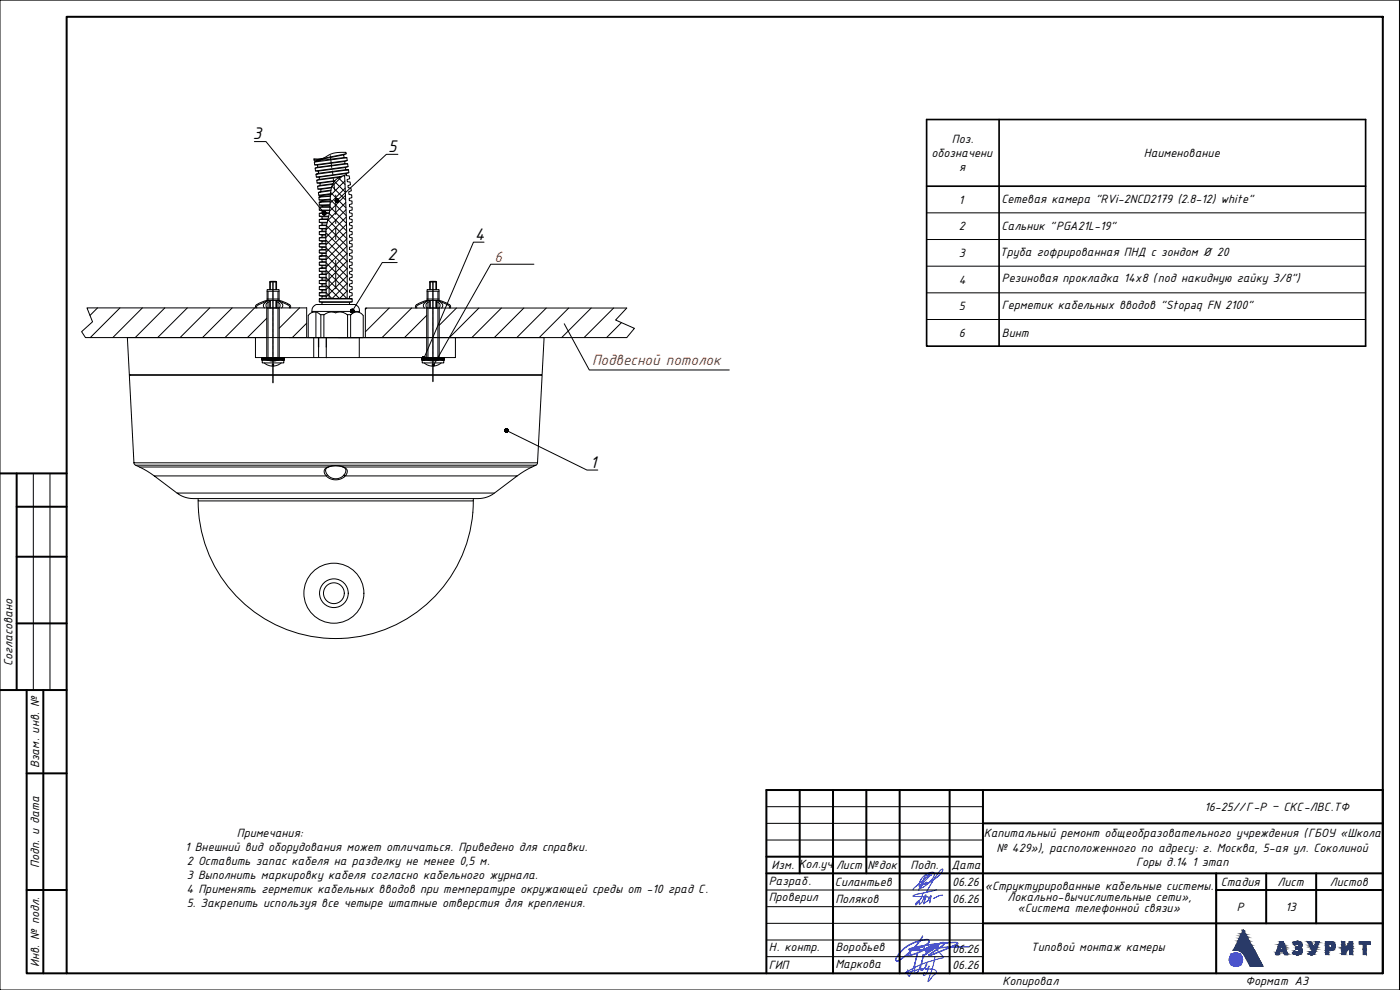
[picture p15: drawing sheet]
<svg xmlns="http://www.w3.org/2000/svg" width="420mm" height="297mm" viewBox="0 0 420 297" stroke-linecap="round" stroke-linejoin="round" font-family="sans-serif">
<defs><g id="words">
<g font-size="5.4">
<text x="75.9" y="41.8">3</text>
<text x="116.5" y="45.6">5</text>
<text x="142.5" y="72">4</text>
<text x="116.3" y="78.1">2</text>
<text x="177.1" y="140.3">1</text>
</g>
<g font-size="4.8" fill="#b82d00">
<text x="148.4" y="78.6">6</text>
<text x="177.7" y="109.4">Подвесной потолок</text>
</g>
<g font-size="3.9">
<text x="279.5" y="47.1">обозначени</text>
<text x="285.7" y="42.9">Поз.</text>
<text x="343.3" y="47.1">Наименование</text>
<text x="287.8" y="51.3">я</text>
<text x="287.8" y="61.1">1</text>
<text x="300.5" y="60.9">Сетевая камера &quot;RVi-2NCD2179 (2.8-12) white&quot;</text>
<text x="287.8" y="69.1">2</text>
<text x="300.5" y="69.1">Сальник &quot;PGA21L-19&quot;</text>
<text x="287.8" y="77.1">3</text>
<text x="300.1" y="76.7">Труба гофрированная ПНД с зондом Ø 20</text>
<text x="287.8" y="85.1">4</text>
<text x="300.7" y="84.7">Резиновая прокладка 14х8 (под накидную гайку 3/8&quot;)</text>
<text x="287.8" y="93.1">5</text>
<text x="300.7" y="92.7">Герметик кабельных вводов &quot;Stopaq FN 2100&quot;</text>
<text x="287.8" y="101.1">6</text>
<text x="300.7" y="101.1">Винт</text>
<text x="3.7" y="199.9" transform="rotate(-90 3.7 199.9)">Согласовано</text>
<text x="11.7" y="230.5" transform="rotate(-90 11.7 230.5)">Взам. инв. №</text>
<text x="361.5" y="243.3">16-25//Г-Р – СКС-ЛВС.ТФ</text>
<text x="71.1" y="251.3">Примечания:</text>
<text x="295.2" y="251.2">Капитальный ремонт общеобразовательного учреждения (ГБОУ «Школа</text>
<text x="55.6" y="255.4">1 Внешний вид оборудования может отличаться. Приведено для справки.</text>
<text x="299" y="255.7">№ 429»), расположенного по адресу: г. Москва, 5-ая ул. Соколиной</text>
<text x="11.7" y="260.4" transform="rotate(-90 11.7 260.4)">Подп. и дата</text>
<text x="56.1" y="259.6">2 Оставить запас кабеля на разделку не менее 0,5 м.</text>
<text x="56.1" y="263.8">3 Выполнить маркировку кабеля согласно кабельного журнала.</text>
<text x="231.6" y="260.8">Изм. Кол.уч</text>
<text x="250.9" y="260.8">Лист</text>
<text x="260.4" y="260.8">№док</text>
<text x="273.3" y="260.8">Подп.</text>
<text x="285.5" y="260.6">Дата</text>
<text x="340.9" y="259.8">Горы д.14 1 этап</text>
<text x="55.9" y="267.9">4 Применять герметик кабельных вводов при температуре окружающей среды от -10 град С.</text>
<text x="230.7" y="265.4">Разраб.</text>
<text x="250.6" y="265.8">Силантьев</text>
<text x="285.8" y="265.8">06.26</text>
<text x="295.5" y="267.1">«Структурированные кабельные системы.</text>
<text x="366.4" y="265.8">Стадия</text>
<text x="383.4" y="265.8">Лист</text>
<text x="399.1" y="265.8">Листов</text>
<text x="56.1" y="272.1">5. Закрепить используя все четыре штатные отверстия для крепления.</text>
<text x="230.7" y="270.4">Проверил</text>
<text x="250.7" y="270.8">Поляков</text>
<text x="285.8" y="270.8">06.26</text>
<text x="302.3" y="270.4">Локально-вычислительные сети»,</text>
<text x="305.3" y="273.7">«Система телефонной связи»</text>
<text x="371.2" y="273.3">Р</text>
<text x="385.8" y="273.3">13</text>
<text x="230.7" y="285.4">Н. контр.</text>
<text x="250.7" y="285.4">Воробьев</text>
<text x="285.8" y="285.8">06.26</text>
<text x="309.4" y="285.4">Типовой монтаж камеры</text>
<text x="11.7" y="290.1" transform="rotate(-90 11.7 290.1)">Инв. № подл.</text>
<text x="230.7" y="290.8">ГИП</text>
<text x="250.7" y="290.4">Маркова</text>
<text x="285.8" y="290.9">06.26</text>
<text x="300.9" y="295.4">Копировал</text>
<text x="373.8" y="295.4">Формат А3</text>
</g>
</g></defs>
<g fill="none" stroke="#000" stroke-width=".3">
<path d="M94.3 48.6l.1 .9h.9M94.8 52.3l.1 .8 .9 .1M95.3 49.5l8.1-1.1 .1 .7-8.1 1.1zM95.4 50.2l-.8 .2M95.5 57.8l.2 .8h.8M95.7 59.1l.1 .9 .8 .1M95.8 53.8l-.7 .3M96.1 55.6l-.8 .3M99.1 60l-2.5 .1v.4l2.5-.1M99.1 59.9l4.8 4.8M99.1 59.8l-3.3 .2M99.1 46.7l.5 3.6"/>
<path d="M99.1 58.9l-3.4 .2 .8-.2M99.2 58.3l-2.7 .3v.3l2.6-.2M99.2 58.1l-3.5 .5M99.2 57.8l4.6 4.6M99.3 57.2l-3.8 .6 .8-.3M99.5 56.4l-3.3 .4 .1 .7 3-.4M99.5 56.2l-4.1 .5M99.6 55.9l4.1 4.1M99.8 51.3l.1 1M99.8 55.3l-4.5 .6 .1 .8 .8 .1M99.9 55.1l-3.8 .5-.1-.6 4.4-.6 3.3 3.3M100 53.5l.4 3.6"/>
<path d="M100.5 54.2l-5.3 .7M100.8 58.6v1M101.6 53.4l2 1.9M102 53.2l-6.9 .9 .1 .8 .8 .1M102.5 52.9l-6.7 .9v-.6l8.1-1.1 .1 .3a5.2 5.2 0 0 0-4.6 4.1l-.2 1.9a34.6 34.6 0 0 1-1.3 10.2v20.9M102.7 52.8l-3.1 3.2M103.1 46.4l.8-.3-.1-.4a9.3 9.3 0 0 0-6.8 1.8l-2.8 .2 .1 .4h.8l8-1.7 .2 .9-8.2 1v-.2M103.1 52.7l.3 .3M103.3 47.3h.8l-9.8 1.3 .8-.3M103.4 52.6l.6 14.8 .2 22.1M103.5 54.3l-4.3 4.3M103.5 49.1h.8"/>
<path d="M103.6 56.4l-4.5 4.6M103.7 50.3l.8-.3-.2-.9-9.7 1.3 .1 .9 9-1 .1 .6-8.2 1.1-.1-.7M103.7 58.6l-4.8 4.8M103.8 50.9l.8 .1-9.8 1.3 .8-.3M103.9 46.1l-9.6 2M104 52.4v.3l.8 .1 .1 .8-.7 .3v.6l.9 .1 .1 .8-.8 .3 .1 .7h.8l.1 .9-.7 .2v.8l.8 .1 .1 .9-.8 .2v.7l.8 .1 .1 .9-.8 .1v.7l.8 .2v.8l-.8 .2v.6l.8 .2v.9l-.8 .1v.7l.8 .1v.9l-.8 .2v.6l.8 .2v.8l-.8 .2v.7l.8 .1v.9l-.8 .1v.7l.8 .1v.9l-.8 .2v.6l.8 .2v.9l-.8 .1v.7l.8 .1v.9l-.8 .1v.7l.8 .2v.8l-.8 .2v.6l.8 .2v.9l-.8 .1v.7l.8 .1v.9l-.8 .1v.7l.8 .2v.8l-.8 .2v.6l.8 .2v.9l-.8 .1v.7l.8 .1v.9l-.8 .1v.7l.8 .2v.8l-.8 .2v.6l.8 .2h-9.9l9.1-.2M104.1 47.3l.1 .9-.8 .2M104.2 48.2l-9.8 1.3M104.5 50l-9.8 1.3M104.6 51l.1 .8-.8 .3M104.7 51.8l-9.8 1.3M95.8 60.7v.8l.8 .1"/>
<path d="M95.8 73.2v.9l.8 .1M95.8 76.9v.8l.8 .2M95.8 72.2h2.1M95.8 70.4h2M95.8 68.5h2.1M95.8 66.7h2.4M95.8 64.9h2.8M95.8 63h3.2M95.8 75.9h2.1M95.8 74.1h2M95.8 79.6h2.1M95.8 77.7h2"/>
<path d="M96.6 60.5l-.8 .2 3.3-.2M96.6 66.9l-.8-.2v-.8h2.6l5.7 5.7M96.6 73l-.8 .2h2.1M96.6 76.7l-.8 .2h2.1M96.6 71.2l-.8 .2M96.6 69.4l-.8 .1M96.6 67.5l-.8 .2M96.6 65.7l-.8 .2M96.6 63.8l-.8 .2M96.6 62l-.8 .2M96.6 74.9l-.8 .1M96.6 78.5l-.8 .2"/>
<path d="M97.8 74.2h-1.2v.7h1.2M97.8 77.9h-1.2v.6h1.2M97.8 69.8l6.4 6.4M97.9 71.4h-2.1v.8l.8 .2M97.9 69.5h-2.1v.9l.8 .1M97.9 75h-2.1v.9l.8 .1M97.9 78.7h-2.1v.9l.8 .1M97.9 72.4h-1.3v.6h1.3M97.9 76h-1.3v.7h1.3M97.9 79.7h-1.3v.7h1.3M97.9 72.1l6.3 6.3M97.9 74.4l6.3 6.3"/>
<path d="M97.9 68.7h-1.3v.7h1.3M97.9 76.6l6.3 6.3M97.9 78.9l6.3 6.3M98 67.7l6.1 6.2-6.2 6.2M98 67.7h-2.2v.8l.8 .2M98.1 66.9h-1.5v.6h1.4M98.6 65h-2v.7h1.8M98.8 64.1l5.2 5.2M98.8 64h-3v.9l.8 .1M98.9 63.2h-2.3v.6h2.3M99 62.2h-3.2v.8l.8 .2M99 61.6l-2.4 .1v.3h2.4l5 5"/>
<path d="M99.1 61.4l-3.3 .1M100.8 60.8v3.6M100.8 66v1.1M100.8 68.2v3.6M100.8 78.1v8.5M103.8 60.8l-5.5 5.5M103.8 62.9l-5.9 6M103.9 65.1l-6.1 6.1h-1.2v-.7h1.2M104 67.3l-6.1 6.1M104 69.5l-6.1 6.1M104.1 71.7l-6.2 6.2M104.2 76.1l-6.3 6.2"/>
<path d="M104.2 78.3l-6.3 6.3M160.2 79.3h-12.9l-17.2 30.3M29.3 92.4l-2.3 2.2M36 92.4l-8.9 8.9M42.7 92.4l-8.9 8.9M49.5 92.4l-8.9 8.9M56.2 92.4l-8.9 8.9M63 92.4l-9 8.9M69.7 92.4l-8.9 8.9M76.4 92.4l-8.9 8.9M80.1 95.5l-5.8 5.8M80.1 92.4v14.9"/>
<path d="M80.2 90.1l-.6 .2a5.5 5.5 0 0 0-2.9 1.5l.1 .6M80.2 86.9h3.6v3.2h-3.6zM80.2 89.7h3.6M80.2 87.4h3.6M80.2 92.4h3.5M80.4 87.4v19.9M80.5 90.1l-3.2 1.5-.3 .4 .1 .4M80.7 90.1a1.74 1.74 0 0 0-1.5 2.1l.2 .2M80.9 90.5a1.13 1.13 0 0 0-1 .7 1.13 1.13 0 0 0 .3 1.2M81 84.6v2.3M81 90.1v2.3M81.1 84.4h1.7l.2 .2h-2z"/>
<path d="M81.1 84.6v2.3M81.1 90.1v2.3M81.9 84.4v30.5M82.8 84.6v2.3M82.8 90.1v2.3M83 90.5a1.13 1.13 0 0 1 1 .7 1.13 1.13 0 0 1-.3 1.2M83 84.6v2.3M83 90.1v2.3M83.3 90.1a1.71 1.71 0 0 1 1.4 2.1l-.2 .2M83.4 87.4v19.9M83.5 90.1l3.1 1.5 .3 .4-.1 .4M83.7 90.1l.6 .2a5.5 5.5 0 0 1 2.9 1.5l-.1 .6"/>
<path d="M83.8 92.4v14.9M89.9 92.4l-6.1 6.1M92 92.4h-65.9l1.7 4.2-3.3 2.9 1.2 1.8h54.4M92 97l-4.2 4.3M92 92.3v8.9M93.6 93.4h14.3M93.7 93.7a1.91 1.91 0 0 1 1.3-2.3h11.5a1.91 1.91 0 0 1 1.3 2.3M94.8 93.8v7.5M95.8 80.5v.9l.8 .1M95.8 84.2v.9l.8 .1M95.8 87.9v.8l.8 .2M95.8 89.7v.9l.8 .1"/>
<path d="M95.8 83.2h2.1M95.8 81.4h2M95.8 86.9h2.1M95.8 85.1h2M95.8 88.7h2M95.8 90.6h9.9M96.3 94.4v6.9M96.6 80.4l-.8 .1h2.1M96.6 84l-.8 .2h2.1M96.6 87.7l-.8 .2h2.1M96.6 82.2l-.8 .2M96.6 85.9l-.8 .1"/>
<path d="M97.2 94.4v6.9M97.8 81.5h-1.2v.7h1.2M97.8 85.2h-1.2v.7h1.2M97.8 88.9h-1.2v.6h1.3M97.9 82.4h-2.1v.8l.8 .2M97.9 86h-2.1v.9l.8 .1M97.9 87h-1.3v.7h1.3M97.9 84h-1.3v-.6h1.3l6.2 6.1M97.9 81.1l6.3 6.3M97.9 85.6l3.9 3.9M97.9 87.9l1.7 1.6M98.8 82v7.5"/>
<path d="M104.2 87.3l-2.3 2.2M104.2 80.5l-6.3 6.3M104.2 82.8l-6.3 6.3M104.2 85l-4.5 4.5M104.3 94.4v6.9M104.9 90.7v.7M105.2 94.4v6.9M105.4 94.4a2.29 2.29 0 0 1 3.6 .3v6.6h-16.5v-6.6a2.27 2.27 0 0 1 3.6-.3h1.2l1.1-.6 1.2-.2a2.86 2.86 0 0 0 2.3 0l1.2 .2 1 .6h1.3M105.7 89.7v.9l-.8 .1h-8.3v.7h1.2M110 92.4l-.4 .4M116.8 92.4l-7.2 7.2M123.5 92.4l-8.8 8.9"/>
<path d="M128.1 94.6l-6.7 6.7M128.1 92.4v14.9M128.2 90.1l-.6 .2a5.5 5.5 0 0 0-2.9 1.5l.1 .6M128.2 86.9h3.6v3.2h-3.6zM128.2 89.7h3.6M128.2 87.4h3.6M128.2 92.4h3.5M128.4 87.4v19.9M128.5 90.1l-3.2 1.5-.3 .4 .1 .4M128.7 90.1a1.74 1.74 0 0 0-1.5 2.1l.2 .2M128.9 90.5a1.13 1.13 0 0 0-1 .7 1.13 1.13 0 0 0 .3 1.2M129 84.6v2.3"/>
<path d="M129 90.1v2.3M129.1 84.4h1.7l.2 .2h-2zM129.1 84.6v2.3M129.1 90.1v2.3M129.9 84.4v30.1M130.8 84.6v2.3M130.8 90.1v2.3M131 90.5a1.13 1.13 0 0 1 1 .7 1.13 1.13 0 0 1-.3 1.2M131 84.6v2.3M131 90.1v2.3M131.3 90.1a1.71 1.71 0 0 1 1.4 2.1l-.2 .2M131.4 87.4v19.9"/>
<path d="M131.5 90.1l3.1 1.5 .3 .4-.1 .4M131.8 90.1l.5 .2a5.5 5.5 0 0 1 2.9 1.5l-.1 .6M131.8 92.4v14.9M137 92.4l-5.2 5.2M143.7 92.4l-8.8 8.9M150.5 92.4l-8.9 8.9M157.2 92.4l-8.9 8.9M163.9 92.4l-8.8 8.9M169.3 97.1l7.6 13.9h42M170.7 92.4l-8.9 8.9M177.4 92.4l-8.8 8.9M184.2 92.4l-8.9 8.9"/>
<path d="M186.5 96.8l-4.5 4.5M38.2 101.3h125.1l-.6 11.1h-123.9zM38.8 112.6h123.9l-1.4 26.3h-121.1zM39.1 112.4v.2M76.7 101.3v6h60v-6M78.5 107.3h6.8v.7h-6.8zM78.7 108h6.5v.9h-6.5zM79.3 108.9a3.9 3.9 0 0 0 5.1 0M80.2 107.3h3.5M81.7 109.8v-.5h.4v.5M84.7 107.3a4.2 4.2 0 0 1-4.7 .7l-.8-.7M94.2 101.3v6"/>
<path d="M95.6 104.1v3.2M97.9 104.1v3.2M107.8 101.3v6M109.6 101.3v-8.9h78.5l-3.4 3.6 5.7 2.5-2.3 2.8h-104.3M126.5 107.3h6.9v.7h-6.9zM126.7 108h6.5v.9h-6.5zM127.3 108.9a3.9 3.9 0 0 0 5.1 0M128.2 107.3h3.5M129.7 109.8v-.5h.4v.5M132.7 107.3a4.2 4.2 0 0 1-4.7 .7l-.8-.7M162.5 112.4v.2M40.2 138.9l.5 .7h120.1l-1.1 .5h-56.8l-2.4-.3-1.8 .3-.9 .7a1.83 1.83 0 0 0 .8 2.1l1.1 .6 1.1 .1 1.4-.3 1.1-.8 .3 .3-.9 .7-1.2 .4h-1.2l-1.2-.3a2.79 2.79 0 0 1-1.8-2.4l.4-.7 .9-.4"/>
<path d="M40.7 139.6l1.2 .5h56.5a5.6 5.6 0 0 1 5.7 .8l.1 .8-.6 1.1h51.6l-6.8 5.1h-95.3l2.4 1.3 2.6 .4h85.3l2.8-.5 2.2-1.2M161.3 138.9l-.5 .7M41.9 140.1l4.4 2.7M59.5 149.6v.7h82.6v-.7M59.5 150.3a41.3 41.3 0 0 0 41.3 41.3 41.3 41.3 0 0 0 41.3-41.3M98.3 142.5l-.4 .3h-51.6l6.8 5.1M102.9 140.1l.7 .4 .2 .5-.5 1.5M159.7 140.1l-4.5 2.7"/>
<circle cx="100.2" cy="178" r="4.3"/>
<circle cx="100.2" cy="178" r="3.1"/>
</g>
<path d="M95.6 101.3v2.8M97.9 101.3v2.8" fill="none" stroke="#000" stroke-width=".4"/>
<g fill="#000" stroke="#000" stroke-width=".3">
<path d="M78.5 107.3l6.8 .7v-.7zM78.5 107.3l6.8 .7h-6.8z"/>
<path d="M126.5 107.3l6.9 .7v-.7zM126.5 107.3l6.9 .7h-6.9z"/>
</g>
<!-- layer: 0 -->
<g fill="none" stroke="#000" stroke-width=".3">
<path d="M0 0h420v297h-420zM76.3 42.5h3.5l17.2 21.1M119.4 46.3h-3.5l-14.4 13.5M119.2 78.8h-4.5l-8.7 14.1M145.3 72.7h-3.2l-14.7 34.4M152.4 129.4l23.7 11.6h3.3M10 142v65M15 142v65M230 252h65M230 247h65M230 242h65M230 267h65"/>
<path d="M230 272h65M230 277h65M230 282h65M230 287h65"/>
<circle cx="100.2" cy="178" r="9"/>
</g>
<g fill="#000" stroke="#000" stroke-width=".3">
<path d="M97.3 64l.3 .3zM100.7 60.5l.4-.3zM105.7 93.3l-.2 .4zM127.2 107.6l-.2 .4zM151.6 128.9l.4 .3z"/>
<path d="M100.7 60l.4 .2zM100.7 60l.4 .2zM100.6 60.1l.5 .1z"/>
<path d="M100.7 59.9l.4 .3zM100.7 59.9l.4 .3zM100.7 60l.4 .2z"/>
<path d="M100.8 59.8l.3 .4zM100.8 59.8l.3 .4zM100.7 59.9l.4 .3z"/>
<path d="M100.8 59.8l.3 .4zM100.8 59.8l.3 .4zM100.8 59.8l.3 .4z"/>
<path d="M100.9 59.7l.2 .5zM100.9 59.7l.2 .5zM100.9 59.7l.2 .5z"/>
<path d="M101 59.7l.1 .5zM101 59.7l.1 .5zM101 59.7l.1 .5z"/>
<path d="M101.1 59.7v.5zM101.1 59.7v.5zM101.1 59.7v.5z"/>
<path d="M101.2 59.7l-.1 .5zM101.2 59.7l-.1 .5zM101.2 59.7l-.1 .5z"/>
<path d="M101.3 59.7l-.2 .5zM101.3 59.7l-.2 .5zM101.3 59.7l-.2 .5z"/>
<path d="M101.4 59.8l-.3 .4zM101.4 59.8l-.3 .4zM101.4 59.7l-.3 .5z"/>
<path d="M101.1 60.2l.4-.3zM101.1 60.2l.4-.3zM101.5 59.8l-.4 .4z"/>
<path d="M101.1 60.2l.5-.2zM101.1 60.2l.5-.3zM101.1 60.2l.4-.3z"/>
<path d="M96.8 64h.5zM96.8 64h.5zM96.8 64h.5z"/>
<path d="M96.8 63.9l.5 .1zM96.8 63.9l.5 .1zM96.8 63.9l.5 .1z"/>
<path d="M96.8 64.1l.5-.1zM96.8 64.1l.5-.1zM96.9 64.1l.4-.1z"/>
<path d="M96.9 63.8l.4 .2zM96.8 63.8l.5 .2zM96.8 63.8l.5 .2z"/>
<path d="M96.9 64.2l.4-.2zM96.9 64.2l.4-.2zM96.9 64.2l.4-.2z"/>
<path d="M96.9 63.7l.4 .3zM96.9 63.7l.4 .3zM96.9 63.7l.4 .3z"/>
<path d="M96.9 64.3l.4-.3zM97 64.3l.3-.3zM97.3 64l-.3 .3z"/>
<path d="M97 63.6l.3 .4zM96.9 63.6l.4 .4zM96.9 63.6l.4 .4z"/>
<path d="M97.3 64l-.3 .3zM97.3 64l-.3 .4zM97.3 64l-.2 .4z"/>
<path d="M97 63.5l.3 .5zM97 63.6l.3 .4zM97 63.6l.3 .4z"/>
<path d="M97.3 64l-.2 .4zM97.3 64l-.2 .4zM97.3 64l-.1 .4z"/>
<path d="M97.1 63.5l.2 .5zM97.1 63.5l.2 .5zM97.1 63.5l.2 .5z"/>
<path d="M97.3 64l-.1 .4zM97.3 64l-.1 .4zM97.3 64v.5z"/>
<path d="M97.2 63.5l.1 .5zM97.2 63.5l.1 .5zM97.2 63.5l.1 .5z"/>
<path d="M97.3 64v.5zM97.3 64l.1 .5zM97.3 64l.1 .5z"/>
<path d="M97.3 63.5v.5zM97.3 63.5v.5zM97.3 63.5v.5z"/>
<path d="M97.3 64l.1 .4zM97.3 64l.1 .4zM97.3 64l.2 .4z"/>
<path d="M97.4 63.5l-.1 .5zM97.4 63.5l-.1 .5zM97.4 63.5l-.1 .5z"/>
<path d="M97.3 64l.2 .4zM97.3 64l.3 .4zM97.3 64l.3 .4z"/>
<path d="M97.5 63.5l-.2 .5zM97.5 63.5l-.2 .5zM97.5 63.5l-.2 .5z"/>
<path d="M97.3 64l.3 .3zM97.3 64l.4 .3zM97.3 64l.4 .3z"/>
<path d="M97.6 63.6l-.3 .4zM97.6 63.5l-.3 .5zM97.6 63.5l-.3 .5z"/>
<path d="M97.3 64l.4 .3zM97.3 64l.4 .2zM97.3 64l.5 .2z"/>
<path d="M97.3 64l.4-.4zM97.3 64l.4-.4zM97.7 63.6l-.4 .4z"/>
<path d="M97.3 64l.5 .1zM97.3 64l.5 .1zM97.3 64l.5 .1z"/>
<path d="M97.3 64l.5-.2zM97.3 64l.4-.3zM97.3 64l.4-.3z"/>
<path d="M97.3 64l.5 .1zM97.3 64h.5zM97.3 64h.5z"/>
<path d="M97.3 64l.5-.2zM97.3 64l.5-.2zM97.3 64l.5-.2z"/>
<path d="M97.3 64l.5-.1zM97.3 64l.5-.1zM97.3 64l.5-.1z"/>
<path d="M100.6 60.2h.5zM100.6 60.2h.5zM100.6 60.3l.5-.1z"/>
<path d="M100.6 60.1l.5 .1zM100.6 60.1l.5 .1zM100.6 60.2h.5z"/>
<path d="M100.6 60.3l.5-.1zM100.7 60.3l.4-.1zM100.7 60.4l.4-.2z"/>
<path d="M100.7 60.4l.4-.2zM100.7 60.4l.4-.2zM100.7 60.5l.4-.3z"/>
<path d="M100.8 60.5l.3-.3zM101.1 60.2l-.3 .3zM101.1 60.2l-.3 .4z"/>
<path d="M101.1 60.2l-.3 .4zM101.1 60.2l-.2 .4zM101.1 60.2l-.2 .4z"/>
<path d="M101.1 60.2l-.1 .4zM101.1 60.2l-.1 .4zM101.1 60.2l-.1 .5z"/>
<path d="M101.1 60.2v.5zM101.1 60.2v.5zM101.1 60.2v.5z"/>
<path d="M101.1 60.2l.1 .5zM101.1 60.2l.1 .5zM101.1 60.2l.2 .5z"/>
<path d="M101.1 60.2l.2 .4zM101.1 60.2l.2 .4zM101.1 60.2l.2 .4z"/>
<path d="M101.1 60.2l.3 .4zM101.1 60.2l.3 .4zM101.1 60.2l.3 .4z"/>
<path d="M101.1 60.2l.3 .4zM101.1 60.2l.4 .3zM101.1 60.2l.4 .3z"/>
<path d="M101.1 60.2l.4 .3zM101.1 60.2l.4 .3zM101.1 60.2l.5 .2z"/>
<path d="M101.1 60.2l.5 .2zM101.1 60.2l.5 .1zM101.1 60.2l.5 .1z"/>
<path d="M101.1 60.2l.5 .1zM101.1 60.2h.5zM101.1 60.2h.5z"/>
<path d="M101.1 60.2l.5-.2zM101.1 60.2l.5-.2zM101.1 60.2l.5-.2z"/>
<path d="M101.1 60.2h.5zM101.1 60.2l.5-.1zM101.1 60.2l.5-.1z"/>
<path d="M105.2 93.4l.5-.1zM105.2 93.4l.5-.1zM105.2 93.4l.5-.1z"/>
<path d="M105.2 93.3h.5zM105.2 93.3h.5zM105.2 93.3h.5z"/>
<path d="M105.3 93.5l.4-.2zM105.3 93.5l.4-.2zM105.3 93.5l.4-.2z"/>
<path d="M105.3 93.1l.4 .2zM105.2 93.2l.5 .1zM105.2 93.2l.5 .1z"/>
<path d="M105.3 93.6l.4-.3zM105.3 93.6l.4-.3zM105.3 93.6l.4-.3z"/>
<path d="M105.3 93l.4 .3zM105.3 93.1l.4 .2zM105.3 93.1l.4 .2z"/>
<path d="M105.4 93.6l.3-.3zM105.7 93.3l-.3 .4zM105.7 93.3l-.3 .4z"/>
<path d="M105.4 93l.3 .3zM105.3 93l.4 .3zM105.3 93l.4 .3z"/>
<path d="M105.4 92.9l.3 .4zM105.4 92.9l.3 .4zM105.4 93l.3 .3z"/>
<path d="M105.7 93.3l-.2 .5zM105.7 93.3l-.2 .5zM105.7 93.3l-.1 .5z"/>
<path d="M105.5 92.9l.2 .4zM105.5 92.9l.2 .4zM105.5 92.9l.2 .4z"/>
<path d="M105.7 93.3l-.1 .5zM105.7 93.3l-.1 .5zM105.7 93.3v.5z"/>
<path d="M105.6 92.8l.1 .5zM105.6 92.8l.1 .5zM105.5 92.8l.2 .5z"/>
<path d="M105.7 93.3v.5zM105.7 93.3v.5zM105.7 93.3v.5z"/>
<path d="M105.7 92.8v.5zM105.7 92.8v.5zM105.7 92.8v.5z"/>
<path d="M105.7 93.3l.1 .5zM105.7 93.3l.1 .5zM105.7 93.3l.2 .5z"/>
<path d="M105.8 92.8l-.1 .5zM105.8 92.8l-.1 .5zM105.8 92.8l-.1 .5z"/>
<path d="M105.7 93.3l.2 .5zM105.7 93.3l.2 .5zM105.7 93.3l.3 .4z"/>
<path d="M105.9 92.9l-.2 .4zM105.9 92.8l-.2 .5zM105.9 92.8l-.2 .5z"/>
<path d="M105.7 93.3l.3 .4zM105.7 93.3l.3 .4zM105.7 93.3l.3 .4z"/>
<path d="M106 92.9l-.3 .4zM106 92.9l-.3 .4zM106 92.9l-.3 .4z"/>
<path d="M105.7 93.3l.4 .4zM105.7 93.3l.4 .4zM105.7 93.3l.4 .3z"/>
<path d="M105.7 93.3l.4-.3zM106.1 93l-.4 .3zM106.1 92.9l-.4 .4z"/>
<path d="M105.7 93.3l.4 .3zM105.7 93.3l.5 .2zM105.7 93.3l.5 .2z"/>
<path d="M105.7 93.3l.5-.2zM105.7 93.3l.5-.2zM105.7 93.3l.4-.3z"/>
<path d="M105.7 93.3l.5 .2zM105.7 93.3l.5 .1zM105.7 93.3l.5 .1z"/>
<path d="M105.7 93.3l.5-.1zM105.7 93.3l.5-.1zM105.7 93.3l.5-.2z"/>
<path d="M105.7 93.3l.5 .1zM105.7 93.3h.5zM105.7 93.3h.5z"/>
<path d="M105.7 93.3h.5zM105.7 93.3l.5-.1zM105.7 93.3l.5-.1z"/>
<path d="M126.7 107.6h.5zM126.7 107.6h.5zM126.7 107.6h.5z"/>
<path d="M126.7 107.5l.5 .1zM126.7 107.5l.5 .1zM126.7 107.5l.5 .1z"/>
<path d="M126.7 107.7l.5-.1zM126.7 107.7l.5-.1zM126.7 107.7l.5-.1z"/>
<path d="M126.7 107.4l.5 .2zM126.7 107.4l.5 .2zM126.7 107.4l.5 .2z"/>
<path d="M126.7 107.8l.5-.2zM126.8 107.8l.4-.2zM126.8 107.8l.4-.2z"/>
<path d="M126.8 107.3l.4 .3zM126.8 107.3l.4 .3zM126.7 107.3l.5 .3z"/>
<path d="M126.8 107.9l.4-.3zM126.8 107.9l.4-.3zM127.2 107.6l-.3 .3z"/>
<path d="M126.8 107.2l.4 .4zM126.8 107.2l.4 .4zM126.8 107.2l.4 .4z"/>
<path d="M127.2 107.6l-.3 .4zM127.2 107.6l-.3 .4zM127.2 107.6l-.3 .4z"/>
<path d="M126.9 107.1l.3 .5zM126.9 107.2l.3 .4zM126.9 107.2l.3 .4z"/>
<path d="M127.2 107.6l-.2 .4zM127.2 107.6l-.2 .4zM127.2 107.6l-.1 .4z"/>
<path d="M127 107.1l.2 .5zM127 107.1l.2 .5zM126.9 107.1l.3 .5z"/>
<path d="M127.2 107.6l-.1 .4zM127.2 107.6v.5zM127.2 107.6v.5z"/>
<path d="M127.1 107.1l.1 .5zM127.1 107.1l.1 .5zM127 107.1l.2 .5z"/>
<path d="M127.2 107.6v.5zM127.2 107.6l.1 .5zM127.2 107.6l.1 .5z"/>
<path d="M127.2 107.1v.5zM127.2 107.1v.5zM127.1 107.1l.1 .5z"/>
<path d="M127.2 107.6l.1 .4zM127.2 107.6l.2 .4zM127.2 107.6l.2 .4z"/>
<path d="M127.3 107.1l-.1 .5zM127.3 107.1l-.1 .5zM127.3 107.1l-.1 .5z"/>
<path d="M127.2 107.6l.2 .4zM127.2 107.6l.3 .4zM127.2 107.6l.3 .4z"/>
<path d="M127.4 107.1l-.2 .5zM127.4 107.1l-.2 .5zM127.4 107.1l-.2 .5z"/>
<path d="M127.2 107.6l.3 .4zM127.2 107.6l.4 .3zM127.2 107.6l.4 .3z"/>
<path d="M127.5 107.2l-.3 .4zM127.5 107.2l-.3 .4zM127.5 107.1l-.3 .5z"/>
<path d="M127.2 107.6l.4 .3zM127.2 107.6l.4 .2zM127.2 107.6l.4 .2z"/>
<path d="M127.2 107.6l.4-.3zM127.2 107.6l.4-.4zM127.5 107.2l-.3 .4z"/>
<path d="M127.2 107.6l.5 .2zM127.2 107.6l.5 .2zM127.2 107.6l.5 .1z"/>
<path d="M127.2 107.6l.4-.3zM127.2 107.6l.4-.3zM127.2 107.6l.4-.3z"/>
<path d="M127.2 107.6l.5 .1zM127.2 107.6l.5 .1zM127.2 107.6h.5z"/>
<path d="M127.2 107.6l.5-.2zM127.2 107.6l.5-.2zM127.2 107.6l.5-.2z"/>
<path d="M127.2 107.6l.5-.1zM127.2 107.6l.5-.1zM127.2 107.6l.5-.1z"/>
<path d="M151.5 129.1l.5 .1zM151.5 129.2h.5zM151.5 129.2h.5z"/>
<path d="M151.5 129.3l.5-.1zM151.5 129.3l.5-.1zM151.5 129.3l.5-.1z"/>
<path d="M151.5 129l.5 .2zM151.5 129.1l.5 .1zM151.5 129.1l.5 .1z"/>
<path d="M151.5 129.4l.5-.2zM151.6 129.4l.4-.2zM151.6 129.4l.4-.2z"/>
<path d="M151.6 128.9l.4 .3zM151.5 129l.5 .2zM151.5 129l.5 .2z"/>
<path d="M151.6 129.4l.4-.2zM151.6 129.5l.4-.3zM151.6 129.5l.4-.3z"/>
<path d="M151.6 128.8l.4 .4zM151.6 128.8l.4 .4zM151.6 128.9l.4 .3z"/>
<path d="M152 129.2l-.3 .3zM152 129.2l-.3 .4zM152 129.2l-.3 .4z"/>
<path d="M151.7 128.8l.3 .4zM151.7 128.8l.3 .4zM151.7 128.8l.3 .4z"/>
<path d="M152 129.2l-.3 .4zM152 129.2l-.2 .4zM152 129.2l-.2 .4z"/>
<path d="M151.8 128.7l.2 .5zM151.7 128.7l.3 .5zM151.7 128.7l.3 .5z"/>
<path d="M152 129.2l-.2 .4zM152 129.2l-.1 .5zM152 129.2l-.1 .5z"/>
<path d="M151.9 128.7l.1 .5zM151.8 128.7l.2 .5zM151.8 128.7l.2 .5z"/>
<path d="M152 129.2v.5zM152 129.2v.5zM152 129.2l.1 .5z"/>
<path d="M152 128.7v.5zM151.9 128.7l.1 .5zM151.9 128.7l.1 .5z"/>
<path d="M152 129.2l.1 .4zM152 129.2l.1 .4zM152 129.2l.2 .4z"/>
<path d="M152.1 128.7l-.1 .5zM152.1 128.7l-.1 .5zM152 128.7v.5z"/>
<path d="M152 129.2l.2 .4zM152 129.2l.2 .4zM152 129.2l.3 .4z"/>
<path d="M152.2 128.7l-.2 .5zM152.2 128.7l-.2 .5zM152.1 128.7l-.1 .5z"/>
<path d="M152 129.2l.3 .4zM152 129.2l.3 .3zM152 129.2l.3 .3z"/>
<path d="M152.3 128.7l-.3 .5zM152.3 128.7l-.3 .5zM152.2 128.7l-.2 .5z"/>
<path d="M152 129.2l.3 .3zM152 129.2l.4 .3zM152 129.2l.4 .3z"/>
<path d="M152 129.2l.4-.4zM152.3 128.8l-.3 .4zM152.3 128.8l-.3 .4z"/>
<path d="M152 129.2l.4 .2zM152 129.2l.4 .2zM152 129.2l.5 .1z"/>
<path d="M152 129.2l.4-.3zM152 129.2l.4-.3zM152 129.2l.4-.4z"/>
<path d="M152 129.2l.5 .1zM152 129.2l.5 .1zM152 129.2h.5z"/>
<path d="M152 129.2l.5-.2zM152 129.2l.5-.2zM152 129.2l.5-.2z"/>
<path d="M152 129.2h.5zM152 129.2h.5zM152 129.2l.5-.1z"/>
<path d="M152 129.2l.5-.1zM152 129.2l.5-.1zM152 129.2l.5-.2z"/>
</g>
<path d="M278.1 35.9h131.7v68h-131.7zM299.8 35.9v68M278.1 55.9h131.7" fill="none" stroke="#000" stroke-width=".5"/>
<path d="M278.1 63.9h131.7M278.1 71.9h131.7M278.1 79.9h131.7M278.1 87.9h131.7M278.1 95.9h131.7" fill="none" stroke="#000" stroke-width=".3"/>
<path d="M272.4 291l.1 1.4 .4 .5 1.4-2.9 1.2-4.4-.9 3.4v2.8l.1 .2h.3l.7-.8 1.6-4.3-.3-.5-.8 4.6 .4 .1 .4-.1 1-1.2 .1-.7-.4 1 .1 .7 .5-.1 .5-.9-.8 2.3-.3 .4-.5 .1-.1-.2 .3-.6M280.6 284.2l2.5 2.8v.3l-6.4 2-5 2.7 5.3-1.3 3.6 .3 .4 .4v.5l-2.4 2.6 1.5-4.8 .5-2.6" fill="none" stroke="#003fff" stroke-width=".3"/>
<g fill="#2a3756" stroke="#2a3756" stroke-width=".3">
<path d="M370.2 285.1h.3z"/>
<path d="M392.4 282.5h.5z"/>
<path d="M393.3 286.5h.6z"/>
<path d="M389.3 282.4h.2z"/>
<path d="M389.1 286.5h.6z"/>
<path d="M385.5 286.4h1z"/>
<path d="M373.1 279.2l.2 .1zM373.1 279.2l.2 .1z"/>
<path d="M373 279.3l.4 .1zM373 279.3l.4 .1h-.5z"/>
<path d="M372.9 279.4l.8 .7-.3-.7zM372.9 279.4l.8 .7h-1.1z"/>
<path d="M372.6 280.1l1.3 .2-.2-.2zM372.6 280.1l1.3 .2h-1.4z"/>
<path d="M372.5 280.3l1.6 .6-.2-.6zM372.5 280.3l1.6 .6h-1.9z"/>
<path d="M372.2 280.9l2.2 .4-.3-.4zM372.2 280.9l2.2 .4h-2.4z"/>
<path d="M372 281.3l2.5 .2-.1-.2zM372 281.3l2.5 .2h-2.6z"/>
<path d="M371.9 281.5l3 .8-.4-.8zM371.9 281.5l3 .8h-3.4z"/>
<path d="M371.5 282.3l3.5 .1zM371.5 282.3l3.5 .1z"/>
<path d="M371.5 282.4l4.1 1.1-.6-1.1zM371.5 282.4l4.1 1.1h-4.7z"/>
<path d="M370.9 283.5l4.8 .3-.1-.3zM370.9 283.5l4.8 .3h-4.9z"/>
<path d="M370.8 283.8l5.3 .6-.4-.6zM370.8 283.8l5.3 .6h-5.6z"/>
<path d="M370.5 284.4l5.6 .1zM370.5 284.4l5.6 .1z"/>
<path d="M370.5 284.5l5.8 .4-.2-.4zM370.5 284.5l5.8 .4h-6z"/>
<path d="M370.3 284.9l6.1 .2-.1-.2zM370.3 284.9l6.1 .2h-6.2z"/>
<path d="M370.2 285.1h.7zM370.2 285.1h.5z"/>
<path d="M370.9 285.1h5.5zM370.9 285.1h5.5z"/>
<path d="M370.2 285.1h.5zM370.2 285.1h.3z"/>
<path d="M371.1 285.1h5.3zM371.1 285.1h5.3z"/>
<path d="M371.3 285.1h5.2zM371.3 285.1h5.2z"/>
<path d="M371.3 285.1h5.2zM371.3 285.1h5.2z"/>
<path d="M371.4 285.1l5.1 .1zM371.4 285.1l5.1 .1z"/>
<path d="M371.6 285.2h4.9zM371.6 285.2h4.9z"/>
<path d="M371.8 285.2l4.8 .1zM371.8 285.2l4.8 .1z"/>
<path d="M371.9 285.3l4.7 .1zM371.9 285.3l4.7 .1z"/>
<path d="M372.1 285.4h4.5zM372.1 285.4h4.5z"/>
<path d="M372.3 285.4l4.4 .1zM372.3 285.4l4.4 .1z"/>
<path d="M372.4 285.5l4.3 .1zM372.4 285.5l4.3 .1z"/>
<path d="M372.6 285.6l4.2 .1zM372.6 285.6l4.2 .1z"/>
<path d="M372.7 285.7h4.1zM372.7 285.7h4.1z"/>
<path d="M372.7 285.7l4.2 .2zM372.7 285.7l4.2 .2z"/>
<path d="M372.8 285.9l4.1 .1zM372.8 285.9l4.1 .1z"/>
<path d="M373 286l4 .1zM373 286l4 .1z"/>
<path d="M373.1 286.1l4 .2zM373.1 286.1l4 .2z"/>
<path d="M373.2 286.3l3.9 .1zM373.2 286.3l3.9 .1z"/>
<path d="M373.3 286.4l3.9 .1zM373.3 286.4l3.9 .1z"/>
<path d="M373.4 286.5l3.9 .2-.1-.2zM373.4 286.5l3.9 .2h-3.8z"/>
<path d="M373.5 286.7l4.1 .4-.3-.4zM373.5 286.7l4.1 .4h-3.9z"/>
<path d="M373.7 287.1l4.1 .6-.2-.6zM373.7 287.1l4.1 .6h-3.8z"/>
<path d="M374 287.7h3.8zM374 287.7h3.8z"/>
<path d="M374 287.7l4.2 .6-.4-.6zM374 287.7l4.2 .6h-3.9z"/>
<path d="M374.3 288.3l4 .2-.1-.2zM374.3 288.3l4 .2h-3.9z"/>
<path d="M374.4 288.5l4.1 .4-.2-.4zM374.4 288.5l4.1 .4h-3.8z"/>
<path d="M374.7 288.9l4.1 .5-.3-.5zM374.7 288.9l4.1 .5h-3.8z"/>
<path d="M375 289.4l4.1 .5-.3-.5zM375 289.4l4.1 .5h-3.9z"/>
<path d="M375.2 289.9h3.9zM375.2 289.9h3.3z"/>
<path d="M375.2 289.9h3.3zM375.2 289.9h1.9z"/>
<path d="M407.9 282.5l3.4 .4v-.4zM407.9 282.5l3.4 .4h-3.4z"/>
<path d="M407.9 282.9l3.4 .4v-.4zM407.9 282.9l3.4 .4h-3.4z"/>
<path d="M409.1 283.3l.9 1.6v-1.6zM409.1 283.3l.9 1.6h-.9z"/>
<path d="M409.1 284.9l.9 1.5v-1.5zM409.1 284.9l.9 1.5h-.9z"/>
<path d="M405 282.5l1 .6v-.6zM405 282.5l1 .6h-1.4z"/>
<path d="M402.7 282.5l.9 1v-1zM402.7 282.5l.9 1h-.9z"/>
<path d="M404.6 283.1l1.4 .8v-.8zM404.6 283.1l1.4 .8h-1.8z"/>
<path d="M405.1 283.9h.9zM405.1 283.9h.9z"/>
<path d="M404.2 283.9h.9zM404.2 283.9h.9z"/>
<path d="M404.2 283.9h.9zM404.2 283.9l.8 .1z"/>
<path d="M405.1 283.9l.9 .2v-.2zM405.1 283.9l.9 .2h-.9z"/>
<path d="M404.1 284l.8 .2 .1-.2zM404.1 284l.8 .2h-.9z"/>
<path d="M404 284.2h.9zM404 284.2l.9 .1z"/>
<path d="M402.7 283.5l.9 .8v-.8zM402.7 283.5l.9 .8h-.9z"/>
<path d="M405.1 284.1l.9 .4v-.4zM405.1 284.1l.9 .4h-1z"/>
<path d="M402.7 284.3l.9 .2v-.2zM402.7 284.3l.9 .2h-.9z"/>
<path d="M405 284.5h1zM405 284.5h1z"/>
<path d="M404 284.3l.7 .3 .2-.3zM404 284.3l.7 .3h-.9z"/>
<path d="M403.8 284.6h.9zM403.8 284.6l.8 .1z"/>
<path d="M402.7 284.5l.9 .2v-.2zM402.7 284.5l.9 .2h-.9z"/>
<path d="M403.7 284.7l.8 .2 .1-.2zM403.7 284.7l.8 .2h-.9z"/>
<path d="M403.6 284.9h.9zM403.6 284.9l.9 .1z"/>
<path d="M402.7 284.7l.9 .3v-.3zM402.7 284.7l.9 .3h-.9z"/>
<path d="M402.7 285l1.7 .1 .1-.1zM402.7 285l1.7 .1h-1.7z"/>
<path d="M405 284.5l1 .9v-.9zM405 284.5l1 .9h-1z"/>
<path d="M402.7 285.1l1.1 1 .6-1zM402.7 285.1l1.1 1h-1.1z"/>
<path d="M405 285.4l1 1v-1zM405 285.4l1 1h-1z"/>
<path d="M402.7 286.1l.9 .3 .2-.3zM402.7 286.1l.9 .3h-.9z"/>
<path d="M397.8 282.5h1.7zM397.8 282.5h1.7z"/>
<path d="M397.8 282.5h1.9zM397.8 282.5h1.9z"/>
<path d="M397.8 282.5l2 .1zM397.8 282.5l2 .1z"/>
<path d="M397.8 282.6h2.1zM397.8 282.6h2.1z"/>
<path d="M397.8 282.6l2.3 .1zM397.8 282.6l2.3 .1z"/>
<path d="M397.8 282.7h2.4zM397.8 282.7h2.4z"/>
<path d="M397.8 282.7l2.5 .2zM397.8 282.7l2.5 .2z"/>
<path d="M397.8 282.9h2.6zM397.8 282.9h2.6z"/>
<path d="M397.8 282.9l2.6 .1zM397.8 282.9l2.6 .1z"/>
<path d="M397.8 283l2.7 .1zM397.8 283l2.7 .1z"/>
<path d="M397.8 283.1l2.8 .1zM397.8 283.1l2.8 .1z"/>
<path d="M397.8 283.2l2.8 .1zM397.8 283.2l2.8 .1z"/>
<path d="M398.7 283.3h1.9zM398.7 283.3h1.9z"/>
<path d="M399.1 283.3h1.5zM399.1 283.3h1.5z"/>
<path d="M399.4 283.3h1.2zM399.4 283.3h1.2z"/>
<path d="M399.4 283.3l1.2 .1zM399.4 283.3l1.2 .1z"/>
<path d="M399.5 283.4h1.1zM399.5 283.4h1.1z"/>
<path d="M399.5 283.4h1.1zM399.5 283.4h1.1z"/>
<path d="M399.6 283.4l1.1 .1zM399.6 283.4l1.1 .1z"/>
<path d="M399.6 283.5l1.1 .1zM399.6 283.5l1.1 .1z"/>
<path d="M399.7 283.6h1zM399.7 283.6h1z"/>
<path d="M399.7 283.6h1zM399.7 283.6h1z"/>
<path d="M397.8 283.3l.9 .5v-.5zM397.8 283.3l.9 .5h-.9z"/>
<path d="M399.7 283.6l1 .2v-.2zM399.7 283.6l1 .2h-1z"/>
<path d="M399.7 283.8l1 .1zM399.7 283.8l1 .1z"/>
<path d="M399.7 283.9h1zM399.7 283.9l1 .1z"/>
<path d="M399.7 284h1zM399.7 284h1z"/>
<path d="M399.7 284h1zM399.7 284l1 .1z"/>
<path d="M399.7 284.1h1zM399.7 284.1h1z"/>
<path d="M399.7 284.1h1zM399.7 284.1l1 .1z"/>
<path d="M399.6 284.2h1.1zM399.6 284.2h1z"/>
<path d="M399.6 284.2h1zM399.6 284.2l1 .1z"/>
<path d="M399.6 284.3h1zM399.5 284.3h1.1z"/>
<path d="M399.5 284.3h1.1zM399.5 284.3h1.1z"/>
<path d="M399.5 284.3h1.1zM399.4 284.4h1.2z"/>
<path d="M399.4 284.4h1.2zM399.3 284.4h1.3z"/>
<path d="M399.3 284.4h1.3zM399 284.4h1.6z"/>
<path d="M397.8 283.8l.9 .6v-.6zM397.8 283.8l.9 .6h-.9z"/>
<path d="M397.8 284.4h2.8zM397.8 284.4h2.8z"/>
<path d="M397.8 284.4h2.8zM397.8 284.4l2.8 .1z"/>
<path d="M397.8 284.5h2.8zM397.8 284.5h2.7z"/>
<path d="M397.8 284.5l2.6 .2 .1-.2zM397.8 284.5l2.6 .2h-2.6z"/>
<path d="M397.8 284.7l2.5 .1 .1-.1zM397.8 284.7l2.5 .1h-2.5z"/>
<path d="M397.8 284.8h2.5zM397.8 284.8l2.4 .2z"/>
<path d="M397.8 285h2.4zM397.8 285l2.2 .1z"/>
<path d="M397.8 285.1h2.2zM397.8 285.1h2z"/>
<path d="M397.8 285.1h2zM397.8 285.1l1.8 .1z"/>
<path d="M397.8 285.2h1.8zM397.8 285.2h1.6z"/>
<path d="M397.8 285.2h1.6zM397.8 285.2h1.3z"/>
<path d="M397.8 285.2l.9 .6v-.6zM397.8 285.2l.9 .6h-.9z"/>
<path d="M397.8 285.8l.9 .6v-.6zM397.8 285.8l.9 .6h-.9z"/>
<path d="M392.4 282.5h1.1zM392.4 282.5h1.1z"/>
<path d="M395 282.5h.8zM395 282.5h.8z"/>
<path d="M395 282.5h1zM395 282.5h1z"/>
<path d="M395 282.5h1zM395 282.5l.9 .1z"/>
<path d="M394.9 282.6l1 .2v-.2zM394.9 282.6l1 .2h-1z"/>
<path d="M392.4 282.5l1.2 .4-.1-.4zM392.4 282.5l1.2 .4h-1z"/>
<path d="M392.6 282.9h1.1zM392.6 282.9h1.1z"/>
<path d="M394.9 282.8l.7 .6 .3-.6zM394.9 282.8l.7 .6h-.9z"/>
<path d="M394.7 283.4h.9zM394.7 283.4h.9z"/>
<path d="M392.6 282.9l1.4 .7-.3-.7zM392.6 282.9l1.4 .7h-1z"/>
<path d="M393 283.6l1.1 .3-.1-.3zM393 283.6l1.1 .3h-1z"/>
<path d="M394.7 283.4l.7 .6 .2-.6zM394.7 283.4l.7 .6h-.9z"/>
<path d="M393.1 283.9l1.1 .2-.1-.2zM393.1 283.9l1.1 .2h-1z"/>
<path d="M394.5 284l.8 .2 .1-.2zM394.5 284l.8 .2h-.9z"/>
<path d="M394.4 284.2h.9zM394.4 284.2l.8 .2z"/>
<path d="M393.2 284.1l1.1 .3-.1-.3zM393.2 284.1l1.1 .3h-.9z"/>
<path d="M394.4 284.4h.8zM394.4 284.4h.8z"/>
<path d="M394.3 284.4h.9zM394.3 284.4h.9z"/>
<path d="M393.4 284.4h.9zM393.4 284.4h.9z"/>
<path d="M393.4 284.4l1.7 .4 .1-.4zM393.4 284.4l1.7 .4h-1.5z"/>
<path d="M393.6 284.8l1.4 .2 .1-.2zM393.6 284.8l1.4 .2h-1.3z"/>
<path d="M393.7 285l1.1 .4 .2-.4zM393.7 285l1.1 .4h-.9z"/>
<path d="M393.9 285.4h.9zM393.9 285.4l.9 .1z"/>
<path d="M393.9 285.5h.9zM393.9 285.5h.9z"/>
<path d="M393.9 285.5h.9zM393.9 285.5h.9z"/>
<path d="M393.9 285.5h.9zM393.9 285.5l.9 .1z"/>
<path d="M393.1 285.5l.3 .1zM393.1 285.5l.3 .1z"/>
<path d="M393.8 285.6h1zM393.8 285.6h.9z"/>
<path d="M393.1 285.6h.4zM393.1 285.6h.4z"/>
<path d="M393.1 285.6h.4zM393.1 285.6h.4z"/>
<path d="M393.8 285.6h.9zM393.7 285.7h1z"/>
<path d="M393.1 285.6l.4 .1zM393.1 285.6l.4 .1z"/>
<path d="M393.7 285.7h1zM393.6 285.7h1.1z"/>
<path d="M393.1 285.7h.5zM393.1 285.7h.5z"/>
<path d="M393.1 285.7h1.6zM393.1 285.7h1.6z"/>
<path d="M393.1 285.7h1.6zM393.1 285.7l1.6 .1z"/>
<path d="M393 285.8l1.5 .2 .2-.2zM393 285.8l1.5 .2h-1.6z"/>
<path d="M392.9 286h1.6zM392.9 286h1.6z"/>
<path d="M392.9 286h1.6zM392.9 286l1.5 .1z"/>
<path d="M392.8 286.1h1.6zM392.8 286.1l1.6 .1z"/>
<path d="M392.8 286.2h1.6zM392.8 286.2h1.6z"/>
<path d="M392.8 286.2h1.6zM392.8 286.2h1.5z"/>
<path d="M392.8 286.2h1.5zM392.8 286.2l1.5 .1z"/>
<path d="M392.9 286.3h1.4zM392.9 286.3h1.4z"/>
<path d="M392.9 286.3h1.4zM392.9 286.3h1.3z"/>
<path d="M393 286.3h1.2zM393 286.3l1.2 .1z"/>
<path d="M393 286.4h1.2zM393 286.4h1.1z"/>
<path d="M393.1 286.4h1zM393.1 286.4h.9z"/>
<path d="M393.2 286.4h.8zM393.2 286.4h.8z"/>
<path d="M393.2 286.4h.8zM393.2 286.4h.7z"/>
<path d="M393.3 286.4h.6zM393.3 286.4l.6 .1z"/>
<path d="M393.3 286.5h.4zM393.5 286.5h.2z"/>
<path d="M389.3 282.4l.4 .1zM389.2 282.5h.5z"/>
<path d="M389.2 282.5h.5zM389.1 282.5h.6z"/>
<path d="M389.1 282.5h.7zM388.9 282.5h.9z"/>
<path d="M388.9 282.5h1zM388.9 282.5h1z"/>
<path d="M388.9 282.5h1.1zM388.8 282.5h1.2z"/>
<path d="M388.8 282.5l1.3 .1zM388.7 282.6h1.4z"/>
<path d="M388.7 282.6h1.4zM388.6 282.6h1.5z"/>
<path d="M388.6 282.6h1.6zM388.5 282.6h1.7z"/>
<path d="M388.5 282.6h1.7zM388.5 282.6h1.7z"/>
<path d="M388.5 282.6l1.8 .1zM388.3 282.7h2z"/>
<path d="M388.3 282.7l2.1 .1zM388.3 282.8h2.1z"/>
<path d="M388.3 282.8h2.1zM388.2 282.8h2.2z"/>
<path d="M388.2 282.8l2.3 .1zM388.1 282.9h2.4z"/>
<path d="M388.1 282.9h2.4zM388.1 282.9h2.4z"/>
<path d="M388.1 282.9l2.5 .2zM388.1 282.9l2.5 .2z"/>
<path d="M388.2 283.1h2.4zM388.2 283.1h2.4z"/>
<path d="M388.2 283.1l2.5 .1-.1-.1zM388.2 283.1l2.5 .1h-2.4z"/>
<path d="M388.3 283.2h2.4zM388.3 283.2h2.4z"/>
<path d="M388.3 283.2h1zM388.3 283.2l.9 .1z"/>
<path d="M389.3 283.2l1.4 .1zM389.3 283.2l1.4 .1z"/>
<path d="M388.3 283.3h.9zM388.3 283.3h.8z"/>
<path d="M389.4 283.3h1.3zM389.4 283.3h1.3z"/>
<path d="M389.5 283.3h1.2zM389.5 283.3h1.2z"/>
<path d="M389.5 283.3h1.2zM389.5 283.3h1.2z"/>
<path d="M388.3 283.3h.8zM388.3 283.3h.6z"/>
<path d="M389.5 283.3l1.2 .1zM389.5 283.3l1.2 .1z"/>
<path d="M388.3 283.3h.6zM388.3 283.3l.5 .1z"/>
<path d="M388.4 283.4h.4zM388.4 283.4h.4z"/>
<path d="M389.6 283.4h1.1zM389.6 283.4h1.1z"/>
<path d="M389.6 283.4h1.1zM389.6 283.4h1.1z"/>
<path d="M388.4 283.4h.4zM388.4 283.4h.3z"/>
<path d="M389.7 283.4l1 .1zM389.7 283.4l1 .1z"/>
<path d="M388.4 283.4h.3zM388.4 283.4l.1 .1z"/>
<path d="M389.7 283.5l1 .1zM389.7 283.5l1 .1z"/>
<path d="M389.7 283.6h1zM389.7 283.6h1z"/>
<path d="M389.7 283.6h1zM389.7 283.6l1 .1z"/>
<path d="M389.7 283.7h1zM389.7 283.7h1z"/>
<path d="M389.7 283.7h1zM389.7 283.7l1 .1z"/>
<path d="M389.7 283.8h1zM389.7 283.8h1z"/>
<path d="M389.7 283.8h1zM389.7 283.8l1 .1z"/>
<path d="M389.7 283.9h1zM389.7 283.9h1z"/>
<path d="M389.7 283.9h1zM389.7 283.9h.9z"/>
<path d="M389.6 283.9h1zM389.6 283.9h1z"/>
<path d="M389.6 283.9h1zM389.6 283.9l1 .1z"/>
<path d="M389.6 284h1zM389.6 284h1z"/>
<path d="M389.6 284h1zM389.5 284h1.1z"/>
<path d="M389.5 284h1.1zM389.4 284h1.2z"/>
<path d="M389.4 284h1.2zM389.2 284.1h1.3z"/>
<path d="M389.2 284.1h1.3zM389.1 284.1h1.4z"/>
<path d="M389.1 284.1h1.4zM388.9 284.1h1.6z"/>
<path d="M388.9 284.1h1.6zM388.9 284.1l1.6 .1z"/>
<path d="M388.9 284.2h1.6zM388.9 284.2l1.5 .1z"/>
<path d="M388.9 284.3h1.5zM388.9 284.3l1.4 .1z"/>
<path d="M388.9 284.4h1.4zM388.9 284.4h1.3z"/>
<path d="M388.9 284.4h1.4zM388.9 284.4h1.4z"/>
<path d="M388.9 284.4l1.4 .1zM388.9 284.4l1.4 .1z"/>
<path d="M388.9 284.5h1.5zM388.9 284.5h1.5z"/>
<path d="M388.9 284.5l1.6 .1zM388.9 284.5l1.6 .1z"/>
<path d="M388.9 284.6l1.7 .1zM388.9 284.6l1.7 .1z"/>
<path d="M388.9 284.7l1.8 .1zM388.9 284.7l1.8 .1z"/>
<path d="M388.9 284.8h1.8zM388.9 284.8h1.8z"/>
<path d="M388.9 284.8h1.8zM388.9 284.8h1.8z"/>
<path d="M389.2 284.8h1.5zM389.2 284.8h1.5z"/>
<path d="M389.5 284.8h1.2zM389.5 284.8h1.2z"/>
<path d="M389.5 284.8l1.2 .1zM389.5 284.8l1.2 .1z"/>
<path d="M389.6 284.9h1.1zM389.6 284.9h1.1z"/>
<path d="M389.7 284.9h1zM389.7 284.9h1z"/>
<path d="M389.7 284.9h1zM389.7 284.9h1z"/>
<path d="M389.7 284.9l1.1 .1zM389.7 284.9l1.1 .1z"/>
<path d="M389.8 285h1zM389.8 285h1z"/>
<path d="M389.8 285h1zM389.8 285h1z"/>
<path d="M389.8 285l1 .1zM389.8 285l1 .1z"/>
<path d="M389.8 285.1h1zM389.8 285.1h1z"/>
<path d="M389.8 285.1h1zM389.8 285.1h1z"/>
<path d="M389.8 285.1l1 .1zM389.8 285.1l1 .1z"/>
<path d="M389.8 285.2l1 .1zM389.8 285.2l1 .1z"/>
<path d="M389.8 285.3h1zM389.8 285.3h1z"/>
<path d="M388.4 285.3l.2 .1zM388.4 285.3l.2 .1z"/>
<path d="M389.8 285.3l1 .1zM389.8 285.3l1 .1z"/>
<path d="M389.8 285.4h1zM389.8 285.4h1z"/>
<path d="M388.4 285.4h.3zM388.4 285.4h.3z"/>
<path d="M389.8 285.4h1zM389.8 285.4l1 .1z"/>
<path d="M389.8 285.5h1zM389.8 285.5h1z"/>
<path d="M388.3 285.4l.5 .1zM388.3 285.4l.5 .1z"/>
<path d="M389.7 285.5h1.1zM389.7 285.5h1.1z"/>
<path d="M389.7 285.5h1.1zM389.7 285.6h1.1z"/>
<path d="M389.7 285.6h1.1zM389.6 285.6h1.2z"/>
<path d="M388.3 285.5l.7 .1zM388.3 285.5l.7 .1z"/>
<path d="M388.2 285.6h.8zM388.2 285.6h.8z"/>
<path d="M389.6 285.6h1.2zM389.6 285.6h1.2z"/>
<path d="M389.6 285.6h1.2zM389.5 285.6h1.3z"/>
<path d="M388.2 285.6h.9zM388.2 285.6h.9z"/>
<path d="M388.2 285.6h1zM388.2 285.6h1z"/>
<path d="M389.5 285.6h1.3zM389.3 285.7h1.5z"/>
<path d="M388.2 285.6l1.1 .1zM388.2 285.6l1.1 .1z"/>
<path d="M388.2 285.7h2.6zM388.2 285.7h2.5z"/>
<path d="M388.2 285.7h2.5zM388.2 285.7l2.5 .1z"/>
<path d="M388.1 285.8h2.6zM388.1 285.8h2.6z"/>
<path d="M388.1 285.8h2.6zM388.1 285.8h2.6z"/>
<path d="M388 285.8h2.7zM388 285.8l2.6 .1z"/>
<path d="M388 285.9h2.6zM388 285.9h2.6z"/>
<path d="M388 285.9h2.6zM388 285.9h2.6z"/>
<path d="M388 285.9h2.6zM388 285.9l2.6 .1z"/>
<path d="M388.1 286h2.5zM388.1 286h2.5z"/>
<path d="M388.1 286h2.5zM388.1 286l2.4 .1z"/>
<path d="M388.2 286.1h2.3zM388.2 286.1h2.3z"/>
<path d="M388.2 286.1h2.3zM388.2 286.1l2.2 .1z"/>
<path d="M388.4 286.2h2zM388.4 286.2h1.9z"/>
<path d="M388.4 286.2h1.9zM388.4 286.2l1.9 .1z"/>
<path d="M388.5 286.3h1.8zM388.5 286.3h1.7z"/>
<path d="M388.6 286.3h1.6zM388.6 286.3h1.5z"/>
<path d="M388.6 286.3h1.5zM388.6 286.3l1.4 .1z"/>
<path d="M388.8 286.4h1.2zM388.8 286.4h1.2z"/>
<path d="M388.8 286.4h1.2zM388.8 286.4h1.1z"/>
<path d="M389 286.4h.9zM389 286.4h.8z"/>
<path d="M389 286.4h.8zM389 286.4l.7 .1z"/>
<path d="M389.1 286.5h.4zM389.2 286.5h.3z"/>
<path d="M384.1 282.5h1zM384.1 282.5h1z"/>
<path d="M384.1 282.5l1.1 .2zM384.1 282.5l1.1 .2h-1.1z"/>
<path d="M384.1 282.7l1.3 .5-.2-.5zM384.1 282.7l1.3 .5h-1.5z"/>
<path d="M383.9 283.2l1.5 .2v-.2zM383.9 283.2l1.5 .2h-1.6z"/>
<path d="M384.6 283.4h.8zM384.6 283.4h.8z"/>
<path d="M383.8 283.4h.8zM383.8 283.4l.8 .1z"/>
<path d="M384.6 283.4l.9 .2-.1-.2zM384.6 283.4l.9 .2h-.8z"/>
<path d="M383.8 283.5l.8 .1v-.1zM383.8 283.5l.8 .1h-.9z"/>
<path d="M383.7 283.6h.9zM383.7 283.6h.9z"/>
<path d="M384.7 283.6l.9 .4-.1-.4zM384.7 283.6l.9 .4h-.8z"/>
<path d="M383.7 283.6l.7 .5 .2-.5zM383.7 283.6l.7 .5h-.8z"/>
<path d="M384.8 284l.9 .2-.1-.2zM384.8 284l.9 .2h-.9z"/>
<path d="M384.8 284.2l1 .2-.1-.2zM384.8 284.2l1 .2h-.9z"/>
<path d="M384.9 284.4l1 .3-.1-.3zM384.9 284.4l1 .3h-.9z"/>
<path d="M383.6 284.1l.7 .6 .1-.6zM383.6 284.1l.7 .6h-.9z"/>
<path d="M383.4 284.7h.9zM383.4 284.7l.8 .1z"/>
<path d="M385 284.7l.9 .1zM385 284.7l.9 .1z"/>
<path d="M383.4 284.8h.8zM383.4 284.8h.8z"/>
<path d="M383.3 284.8l2.8 .5-.2-.5zM383.3 284.8l2.8 .5h-2.9z"/>
<path d="M383.2 285.3l3 .3-.1-.3zM383.2 285.3l3 .3h-3.1z"/>
<path d="M383.1 285.6h.9zM383.1 285.6l.9 .1z"/>
<path d="M385.2 285.6l1.1 .4-.1-.4zM385.2 285.6l1.1 .4h-.9z"/>
<path d="M383 285.7l.9 .3 .1-.3zM383 285.7l.9 .3h-1z"/>
<path d="M385.4 286l1 .2-.1-.2zM385.4 286l1 .2h-1z"/>
<path d="M382.9 286l.9 .4 .1-.4zM382.9 286l.9 .4h-1z"/>
<path d="M382.8 286.4h1zM382.8 286.4h1z"/>
<path d="M385.4 286.2l1.1 .2-.1-.2zM385.4 286.2l1.1 .2h-1z"/>
<path d="M386 286.4h.5zM385.5 286.4h1z"/>
<path d="M382.9 286.4h.9zM382.9 286.4h.9z"/>
</g>
<g fill="#1447b7" stroke="#1447b7" stroke-width=".3">
<path d="M370.8 285.9h.3z"/>
<path d="M370.6 289.9h.6z"/>
<path d="M370.8 285.9l.4 .1zM370.6 286h.6z"/>
<path d="M370.6 286h.8zM370.5 286h.9z"/>
<path d="M370.5 286h.9zM370.5 286h.9z"/>
<path d="M370.5 286h1zM370.3 286h1.2z"/>
<path d="M370.3 286l1.3 .1zM370.2 286.1h1.4z"/>
<path d="M370.2 286.1h1.5zM370.1 286.1h1.6z"/>
<path d="M370.1 286.1l1.8 .1zM370 286.2h1.9z"/>
<path d="M370 286.2h1.9zM370 286.2h1.9z"/>
<path d="M370 286.2l2.1 .1zM369.8 286.3h2.3z"/>
<path d="M369.8 286.3h2.3zM369.8 286.3h2.3z"/>
<path d="M369.8 286.3l2.4 .1zM369.6 286.4h2.6z"/>
<path d="M369.6 286.4h2.6zM369.6 286.4h2.6z"/>
<path d="M369.6 286.4l2.7 .1zM369.5 286.5h2.8z"/>
<path d="M369.5 286.5h2.9zM369.5 286.5h2.9z"/>
<path d="M369.5 286.5l2.9 .1zM369.5 286.5l2.9 .1z"/>
<path d="M369.4 286.6l3.1 .1zM369.4 286.6l3.1 .1z"/>
<path d="M369.4 286.7l3.1 .1zM369.4 286.7l3.1 .1z"/>
<path d="M369.3 286.8h3.3zM369.3 286.8h3.3z"/>
<path d="M369.3 286.8l3.3 .1zM369.3 286.8l3.3 .1z"/>
<path d="M369.2 286.9l3.5 .1zM369.2 286.9l3.5 .1z"/>
<path d="M369.2 287l3.5 .1zM369.2 287l3.5 .1z"/>
<path d="M369.1 287.1l3.7 .1zM369.1 287.1l3.7 .1z"/>
<path d="M369.1 287.2l3.7 .1zM369.1 287.2l3.7 .1z"/>
<path d="M369 287.3l3.8 .1zM369 287.3l3.8 .1z"/>
<path d="M369 287.4l3.9 .1zM369 287.4l3.9 .1z"/>
<path d="M369 287.5l3.9 .1zM369 287.5l3.9 .1z"/>
<path d="M369 287.6h3.9zM369 287.6h3.9z"/>
<path d="M369 287.6l3.9 .1zM369 287.6l3.9 .1z"/>
<path d="M368.9 287.7l4 .1zM368.9 287.7l4 .1z"/>
<path d="M368.9 287.8l4 .1zM368.9 287.8l4 .1z"/>
<path d="M368.9 287.9l4 .1zM368.9 287.9l4 .1z"/>
<path d="M368.9 288h4zM368.9 288l4 .1z"/>
<path d="M368.9 288.1h4zM368.9 288.1l4 .1z"/>
<path d="M369 288.2h3.9zM369 288.2l3.9 .1z"/>
<path d="M369 288.3h3.9zM369 288.3l3.9 .1z"/>
<path d="M369 288.4l3.8 .1 .1-.1zM369 288.4l3.8 .1h-3.8z"/>
<path d="M369 288.5h3.8zM369 288.5h3.8z"/>
<path d="M369 288.5h3.8zM369 288.5l3.8 .2z"/>
<path d="M369.1 288.7h3.7zM369.1 288.7h3.6z"/>
<path d="M369.1 288.7h3.6zM369.1 288.7l3.6 .1z"/>
<path d="M369.1 288.8h3.6zM369.1 288.8l3.6 .1z"/>
<path d="M369.2 288.9h3.5zM369.2 288.9h3.4z"/>
<path d="M369.2 288.9h3.4zM369.2 288.9l3.4 .1z"/>
<path d="M369.3 289h3.3zM369.3 289l3.3 .1z"/>
<path d="M369.3 289.1h3.3zM369.3 289.1l3.2 .1z"/>
<path d="M369.4 289.2h3.1zM369.4 289.2h3z"/>
<path d="M369.4 289.2h3zM369.4 289.2l3 .1z"/>
<path d="M369.5 289.3h2.9zM369.5 289.3l2.8 .1z"/>
<path d="M369.6 289.4h2.7zM369.6 289.4h2.7z"/>
<path d="M369.6 289.4h2.7zM369.6 289.4l2.6 .1z"/>
<path d="M369.7 289.5h2.5zM369.7 289.5h2.4z"/>
<path d="M369.8 289.5h2.3zM369.8 289.5l2.3 .1z"/>
<path d="M369.8 289.6h2.3zM369.8 289.6h2.1z"/>
<path d="M369.9 289.6h2zM369.9 289.6l2 .1z"/>
<path d="M370 289.7h1.9zM370 289.7h1.8z"/>
<path d="M370 289.7h1.8zM370 289.7l1.7 .1z"/>
<path d="M370.2 289.8h1.5zM370.2 289.8h1.5z"/>
<path d="M370.2 289.8h1.5zM370.2 289.8h1.3z"/>
<path d="M370.3 289.8h1.2zM370.3 289.8l1.1 .1z"/>
<path d="M370.4 289.9h1zM370.4 289.9h1z"/>
<path d="M370.4 289.9h1zM370.4 289.9h.9z"/>
<path d="M370.6 289.9h.7zM370.6 289.9h.6z"/>
<path d="M370.6 289.9h.5zM370.7 289.9h.4z"/>
</g>
<!-- layer: 0 -->
<path d="M276.9 280.8l-1.9 2.7-2.4 2.5-3 2.2-.4 .1-.4-.3 .1-.6 1.2-1.6 1.1-1.2 1.4-1 1.9-.9 2-.6 1.7-.3 .6 .3-.1 .6-.7 .7-2.7 1.2-.8 .3-.2-.1 1.5-.7 1.4-.1 .1 .6-.6 .6-3 1.2-1.5 .2 .2-.4 .9-.3M276.9 280.9l-1.8 2.7-2.4 2.5-3 2.2-.5 .1-.3-.3 .1-.6 1.2-1.6 1.1-1.2 1.4-1 1.9-.9 2-.6 1.6-.3 .7 .3-.1 .6-.8 .7-2.7 1.2-.7 .3-.2-.1 1.5-.7 1.4-.1 .1 .6-.6 .6-3 1.2-1.6 .2 .3-.4 .8-.2M290.9 284l-6.9 .2-9.8 .9h-1.1l-.4-.3 2.1-.7 4.8-.8 6.3-.6 1.5 .3-3 1.5-5.4 2.1h-.3l4-2.8 .7-1h-.9l-1.7 .7-3.3 2.9 4.2-2.7-3.2 1.4h-.7l.5-.6 1.3-.6 .8 .1-.9 1-1.1 .6h-.5v-.3l1.6-1.5-2.4 1.3M291 284.1l-7 .2-9.7 .9h-1.1l-.4-.3 2.1-.7 5-.8 6.3-.6 1.3 .3-3 1.5-5.4 2.1h-.3l3.9-2.8 .8-1-1 .1-1.6 .6-3.3 2.9 4.1-2.7-3.1 1.4h-.7l.5-.6 1.2-.6 .8 .1-.8 1-1.1 .6h-.5l-.1-.3 1.7-1.5-2.5 1.3" fill="none" stroke="#1616e3" stroke-width=".3"/>
<path d="M281.1 267l-7 1.7v.3l4.7 .2 .4 .6-.2 1.1 .4-2.2-1 1.6-1.2 .9 .6-2.7-1.1 2.2-.7 .7-.4-1.1-.8 .8v.4l1.7-2.1 .3-1.1M282.9 268.6l-1.1 .2-1.6 .7" fill="none" stroke="#00f" stroke-width=".3"/>
<path d="M277.7 262.5l-2 4.7M277.9 262.7l1.2-.4-4.8 4.2-.2 .4M279.5 262.6l-2.5 2.3-.8 1.1 1.8-1.3-.7 .7 1.1-.6v.3l.6-.5 1.1-1.3 .3-1.3-.5-.3-1 .2-1.9 1.3-1.1 1.7-.1 .9 .3 .5 .4 .1 .8-.3 3.8-2.8 1.4-1.4 .4-1.1-.7 .4-1.2 1.5-2.9 4.9" fill="none" stroke="#00f" stroke-width=".3"/>
<!-- layer: 0 -->
<g fill="none" stroke="#000" stroke-width=".6">
<path d="M20 5h395v287h-395zM0 142h20M5 142v65M5 152h15M5 167h15M5 187h15M0 207h20M8 207v85h12M13 207v85M8 232h12M240 237v25M250 237v55"/>
<path d="M260 237v25M270 237v55M285 237v55M295 237v55M230 257h65M295 247h120M8 267h12M230 262h185M295 277h120M365 267h50M365 262v30M380 262v15"/>
<path d="M395 262v15M230 292v-55h185v55"/>
</g>
<path d="M365 262v30" fill="none" stroke="#000" stroke-width=".4"/>
<use href="#words"/>
</svg>
